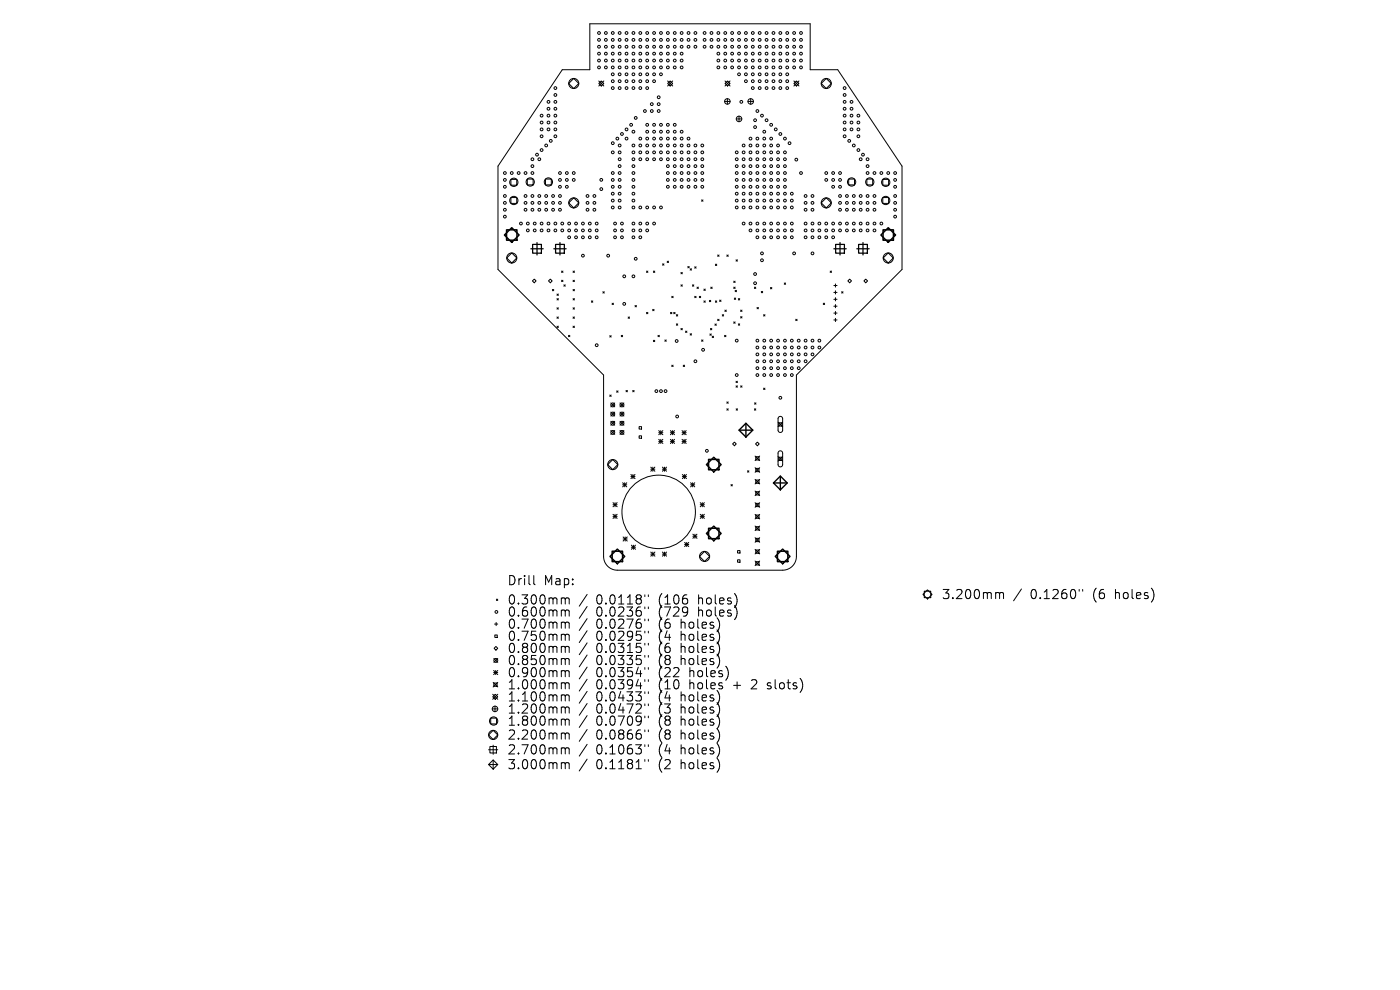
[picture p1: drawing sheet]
<svg xmlns="http://www.w3.org/2000/svg" width="297mm" height="210mm" viewBox="0 0 297 210" stroke-linecap="round" stroke-linejoin="round" font-family="sans-serif">
<defs><g id="words">
<g font-size="2.7">
<text x="107.5" y="124.4">Drill</text>
<text x="115.3" y="124.4">Map:</text>
<text x="107.5" y="128.5">0.300mm</text>
<text x="107.5" y="131.1">0.600mm</text>
<text x="126.5" y="128.5">0.0118&quot;</text>
<text x="126.5" y="131.1">0.0236&quot;</text>
<text x="139.9" y="128.5">(106</text>
<text x="139.9" y="131.1">(729</text>
<text x="148.4" y="128.5">holes)</text>
<text x="148.4" y="131.1">holes)</text>
<text x="199.7" y="127.4">3.200mm</text>
<text x="218.6" y="127.4">0.1260&quot;</text>
<text x="232" y="127.4">(6</text>
<text x="236.8" y="127.4">holes)</text>
<text x="107.5" y="133.6">0.700mm</text>
<text x="107.5" y="136.2">0.750mm</text>
<text x="126.5" y="133.6">0.0276&quot;</text>
<text x="126.5" y="136.2">0.0295&quot;</text>
<text x="139.9" y="133.6">(6</text>
<text x="139.9" y="136.2">(4</text>
<text x="144.7" y="133.6">holes)</text>
<text x="144.7" y="136.2">holes)</text>
<text x="107.5" y="138.8">0.800mm</text>
<text x="107.5" y="141.4">0.850mm</text>
<text x="107.5" y="143.9">0.900mm</text>
<text x="126.5" y="138.8">0.0315&quot;</text>
<text x="126.5" y="141.4">0.0335&quot;</text>
<text x="126.5" y="143.9">0.0354&quot;</text>
<text x="139.9" y="138.8">(6</text>
<text x="139.9" y="141.4">(8</text>
<text x="139.9" y="143.9">(22</text>
<text x="144.7" y="138.8">holes)</text>
<text x="144.7" y="141.4">holes)</text>
<text x="146.5" y="143.9">holes)</text>
<text x="107.5" y="146.5">1.000mm</text>
<text x="107.5" y="149.1">1.100mm</text>
<text x="126.5" y="146.5">0.0394&quot;</text>
<text x="126.5" y="149.1">0.0433&quot;</text>
<text x="139.9" y="146.5">(10</text>
<text x="139.9" y="149.1">(4</text>
<text x="144.7" y="149.1">holes)</text>
<text x="146.5" y="146.5">holes</text>
<text x="156" y="146.5">+</text>
<text x="160.1" y="146.5">2</text>
<text x="163.6" y="146.5">slots)</text>
<text x="107.5" y="151.6">1.200mm</text>
<text x="107.5" y="154.2">1.800mm</text>
<text x="126.5" y="151.6">0.0472&quot;</text>
<text x="126.5" y="154.2">0.0709&quot;</text>
<text x="139.9" y="151.6">(3</text>
<text x="139.9" y="154.2">(8</text>
<text x="144.7" y="151.6">holes)</text>
<text x="144.7" y="154.2">holes)</text>
<text x="107.5" y="157.2">2.200mm</text>
<text x="107.5" y="160.3">2.700mm</text>
<text x="126.5" y="157.2">0.0866&quot;</text>
<text x="126.5" y="160.3">0.1063&quot;</text>
<text x="139.9" y="157.2">(8</text>
<text x="139.9" y="160.3">(4</text>
<text x="144.7" y="157.2">holes)</text>
<text x="144.7" y="160.3">holes)</text>
<text x="107.5" y="163.5">3.000mm</text>
<text x="126.5" y="163.5">0.1181&quot;</text>
<text x="139.9" y="163.5">(2</text>
<text x="144.7" y="163.5">holes)</text>
</g>
</g></defs>
<g fill="none" stroke="#000" stroke-width=".21">
<path d="M121.7 16.6l1.1 1.1-1.1 1.1-1.1-1.1zM125.1 5h46.8v9.8h5.8l13.7 20.4v22l-22.4 22.4v38.4a2.92 2.92 0 0 1-3 3h-35a2.92 2.92 0 0 1-3-3v-38.4l-22.4-22.4v-22l13.7-20.4h5.8zM127 17.2l1.1 1M127.6 17.2l.5 .5-.5 .5-.6-.5zM128.1 17.2l-1.1 1M141.6 17.2l1.1 1M142.2 17.2l.5 .5-.5 .5-.6-.5zM142.7 17.2l-1.1 1M153.8 17.2l1.1 1M154.3 17.2l.6 .5-.6 .5-.5-.5zM154.9 17.2l-1.1 1M168.4 17.2l1.1 1"/>
<path d="M169 17.2l.5 .5-.5 .5-.6-.5zM169.5 17.2l-1.1 1M174.2 17.7l1.1-1.1 1.1 1.1-1.1 1.1zM108.4 38.1h1.2v1.2h-1.2zM111.9 38h1.2v1.2h-1.2zM115.7 38h1.3v1.2h-1.3zM153.7 21.5h1.2M154.3 20.9v1.2M156.2 25.2h1.2M156.8 24.6v1.2M158.7 21.5h1.1M159.3 20.9v1.2"/>
<path d="M180 38h1.3v1.2h-1.3zM183.9 38h1.2v1.2h-1.2zM187.3 38.1h1.2v1.2h-1.2zM107.5 54.7l1.1-1 1 1-1 1.1zM108.4 41.9h1.2v1.2h-1.2zM113 59.6l.3-.4 .4 .4-.4 .4zM116.4 59.6l.4-.4 .3 .4-.3 .4zM119.1 57.5l.3 .3M119.1 59.4l.3 .3M119.4 59.4l-.3 .3M119.4 57.5l-.3 .3M120.6 43l1.1-1 1.1 1-1.1 1.1z"/>
<path d="M121.6 57.5l.3 .3M121.6 59.4l.3 .3M121.9 57.5l-.3 .3M121.9 59.4l-.3 .3M137.2 57.5l.2 .3M137.4 57.5l-.2 .3M138.6 57.5l.3 .3M138.9 57.5l-.3 .3M140.6 56l.3 .3M140.9 56l-.3 .3M141.5 55.4l.3 .3M141.8 55.4l-.3 .3"/>
<path d="M144.5 57.8l.3 .3M144.8 57.8l-.3 .3M145.9 56.5l.3 .3M146.2 56.5l-.3 .3M146.4 57l.3 .3M146.7 57l-.3 .3M147.4 56.6l.3 .3M147.7 56.6l-.3 .3M148.8 42.4l.3 .3M149.1 42.4l-.3 .3M151.8 56l.3 .3M152.1 56l-.3 .3"/>
<path d="M152.3 54.1l.2 .3M152.5 54.1l-.2 .3M154.2 54.1l.3 .3M154.5 54.1l-.3 .3M155.7 59.6l.3 .3M156 59.6l-.3 .3M156.1 55.1l.3 .3M156.4 55.1l-.3 .3M174.2 43l1.1-1 1.1 1-1.1 1.1zM176.1 57.5l.3 .3M176.4 57.5l-.3 .3M179.9 59.6l.4-.4 .3 .4-.3 .4z"/>
<path d="M183.3 59.6l.4-.4 .3 .4-.3 .4zM187.3 41.9h1.2v1.2h-1.2zM187.4 54.7l1-1 1.1 1-1.1 1.1zM117.2 61.4l.3 .3M117.5 61.4l-.3 .3M118.2 62.4l.3 .3M118.2 63.3l.3 .3M118.2 65.3l.3 .3M118.2 67.2l.3 .3M118.2 69.2l.3 .3M118.5 62.4l-.3 .3M118.5 63.3l-.3 .3"/>
<path d="M118.5 65.3l-.3 .3M118.5 67.2l-.3 .3M118.5 69.2l-.3 .3M119.6 60.4l.3 .3M119.9 60.4l-.3 .3M120.6 71.1l.3 .3M120.9 71.1l-.3 .3M121.6 61.4l.3 .3M121.6 63.3l.3 .3M121.6 65.3l.3 .3M121.6 67.2l.3 .3M121.6 69.2l.3 .3"/>
<path d="M121.9 61.4l-.3 .3M121.9 63.3l-.3 .3M121.9 65.3l-.3 .3M121.9 67.2l-.3 .3M121.9 69.2l-.3 .3M125.5 63.8l.3 .3M125.8 63.8l-.3 .3M127.9 61.9l.3 .3M128.2 61.9l-.3 .3M129.4 71.2l.3 .3M129.7 71.2l-.3 .3M129.8 64.3l.3 .3"/>
<path d="M130.1 64.3l-.3 .3M131.8 71.1l.3 .3M132.1 71.1l-.3 .3M133.3 67.2l.3 .3M133.6 67.2l-.3 .3M134.7 64.8l.3 .3M135 64.8l-.3 .3M137.2 66.3l.2 .3M137.4 66.3l-.2 .3M138.5 65.6l.3 .3M138.6 72.2l.3 .3M138.8 65.6l-.3 .3"/>
<path d="M138.9 72.2l-.3 .3M139.6 71.1l.3 .3M139.9 71.1l-.3 .3M141.1 72.1l.2 .3M141.3 72.1l-.2 .3M142.2 66.3l.3 .3M142.5 62.9l.3 .2M142.5 77.5l.3 .3M142.5 66.3l-.3 .3M142.8 62.9l-.3 .2M142.8 77.5l-.3 .3M142.9 66.3l.3 .3"/>
<path d="M143.2 66.3l-.3 .3M143.5 66.8l.3 .2M143.5 68.7l.3 .3M143.8 66.8l-.3 .2M143.8 68.7l-.3 .3M144.5 69.7l.3 .3M144.5 60.4l.3 .3M144.8 60.4l-.3 .3M144.8 69.7l-.3 .3M144.9 77.5l.3 .3M145.2 77.5l-.3 .3M145.4 70.2l.3 .3"/>
<path d="M145.7 70.2l-.3 .3M146.4 70.8l.3 .3M146.7 70.8l-.3 .3M146.9 60.4l.3 .3M147.2 60.4l-.3 .3M147.4 62.9l.3 .2M147.7 62.9l-.3 .2M147.9 60.9l.3 .3M148.2 60.9l-.3 .3M148.4 62.9l.2 .2M148.6 62.9l-.2 .2M148.8 72.1l.3 .3"/>
<path d="M149.1 72.1l-.3 .3M149.3 63.8l.3 .3M149.3 61.3l.3 .3M149.6 63.8l-.3 .3M149.6 61.3l-.3 .3M150.5 63.7l.3 .3M150.6 70.8l.3 .3M150.7 69.7l.3 .3M150.8 63.7l-.3 .3M150.8 60.9l.3 .3M150.9 70.8l-.3 .3M151 69.7l-.3 .3"/>
<path d="M151.1 60.9l-.3 .3M151.1 71.3l.3 .3M151.4 71.3l-.3 .3M151.7 68.7l.3 .3M151.8 63.8l.3 .3M152 68.7l-.3 .3M152.1 63.8l-.3 .3M152.3 67.7l.2 .3M152.5 67.7l-.2 .3M152.7 63.7l.3 .3M153 63.7l-.3 .3M153.2 66.8l.3 .2"/>
<path d="M153.5 66.8l-.3 .2M153.7 71.1l.3 .3M153.8 65.8l.3 .3M154 71.1l-.3 .3M154.1 65.8l-.3 .3M155.7 60.9l.3 .3M155.7 68.3l.3 .3M155.8 63.2l.3 .3M156 60.9l-.3 .3M156 68.3l-.3 .3M156 61.6l.2 .3M156.1 63.2l-.3 .3"/>
<path d="M156.2 61.6l-.2 .3M156.6 68.7l.3 .3M156.6 63.3l.3 .3M156.9 63.3l-.3 .3M156.9 68.7l-.3 .3M157.1 65.8l.3 .3M157.1 67.2l.3 .3M157.4 65.8l-.3 .3M157.4 67.2l-.3 .3M160 60.9l.3 .3M160.3 60.9l-.3 .3M160.6 65.2l.3 .3"/>
<path d="M160.9 65.2l-.3 .3M161.5 61.8l.3 .3M161.8 61.8l-.3 .3M162 66.8l.3 .2M162.3 66.8l-.3 .2M163.5 61l.2 .3M163.7 61l-.2 .3M166.4 60l.3 .3M166.7 60l-.3 .3M168.8 67.7l.3 .3M169.1 67.7l-.3 .3M174.7 64.3l.2 .3"/>
<path d="M174.9 64.3l-.2 .3M176.9 60.6h.7M176.9 62h.7M176.9 63.5h.7M176.9 65h.7M176.9 66.4h.7M176.9 67.9h.7M177.2 60.2v.7M177.2 61.7v.7M177.2 63.1v.7M177.2 64.6v.7M177.2 66.1v.7"/>
<path d="M177.2 67.5v.7M178.5 61.9l.3 .3M178.8 61.9l-.3 .3M128.9 98.6l1.1-1.1 1.1 1.1-1.1 1zM129.4 83.8l.3 .3M129.6 85.5l.8 .8M129.6 87.4l.8 .9M129.6 89.4l.8 .8M129.6 91.3l.8 .8M129.7 83.8l-.3 .3M130.4 91.3l-.8 .8M130.4 85.5l-.8 .8"/>
<path d="M130.4 87.4l-.8 .9M130.4 89.4l-.8 .8M130.8 82.9l.3 .3M131.1 82.9l-.3 .3M131.5 87.4l.9 .9M131.5 89.4l.9 .8M131.5 91.3l.9 .8M131.5 85.5l.9 .8M132.4 89.4l-.9 .8M132.4 85.5l-.9 .8M132.4 87.4l-.9 .9M132.4 91.3l-.9 .8"/>
<path d="M132.8 82.8l.3 .3M133.1 82.8l-.3 .3M134.2 82.8l.3 .3M134.5 82.8l-.3 .3M135.6 90.5h.5v.5h-.5zM135.6 92.5h.5v.5h-.5zM138.1 99.1l.8 .9M138.1 99.5h.8M138.5 99.1v.9M138.9 99.1l-.8 .9M139.7 91.3l.9 .9M139.7 91.8h.9"/>
<path d="M139.7 93.2l.9 .9M139.7 93.6h.9M140.2 91.3v.9M140.2 93.2v.9M140.5 99.5h.9M140.5 99.1l.9 .9M140.6 91.3l-.9 .9M140.6 93.2l-.9 .9M141 99.1v.9M141.4 99.1l-.9 .9M142.2 93.2l.9 .9M142.2 91.8h.9"/>
<path d="M142.2 93.6h.9M142.2 91.3l.9 .9M142.7 91.3v.9M142.7 93.2v.9M143.1 91.3l-.9 .9M143.1 93.2l-.9 .9M144.7 91.8h.9M144.7 93.6h.9M144.7 91.3l.9 .9M144.7 93.2l.9 .9M145.1 91.3v.9M145.1 93.2v.9"/>
<path d="M145.6 91.3l-.9 .9M145.6 93.2l-.9 .9M154.2 85.3l.3 .3M154.2 86.7l.3 .3M154.5 85.3l-.3 .3M154.5 86.7l-.3 .3M155.4 94.2l.4-.4 .4 .4-.4 .4zM156.1 80.9l.3 .3M156.1 81.8l.3 .3M156.2 86.7l.3 .3M156.4 80.9l-.3 .3M156.4 81.8l-.3 .3"/>
<path d="M156.5 86.7l-.3 .3M157.1 81.8l.3 .3M157.4 81.8l-.3 .3M158.6 99.9l.3 .3M158.9 99.9l-.3 .3M160 86.7l.3 .3M160.1 85.5l.3 .2M160.2 96.7l1 1M160.2 99.2l1 1M160.3 96.9h.7v.7h-.7zM160.3 99.4h.7v.6h-.7zM160.3 86.7l-.3 .3"/>
<path d="M160.4 85.5l-.3 .2M160.7 93.8l.4 .4-.4 .4-.4-.4zM161.2 96.7l-1 1M161.2 99.2l-1 1M162 82.3l.3 .3M162.3 82.3l-.3 .3M165.1 89.5l.9 1M165.1 96.8l.9 1M165.2 89.7h.7v.7h-.7zM165.2 88.5l.5-.1 .3 .4v2.5l-.4 .4-.4-.1-.1-.3v-2.5zM165.2 97h.7v.7h-.7zM165.2 95.8l.5-.1 .3 .4v2.5l-.4 .4-.4-.1-.1-.3v-2.5z"/>
<path d="M166 96.8l-.9 1M166 89.5l-.9 1M130 106.6l.9 .9M130 107.1h.9M130 109.1l.9 .9M130 109.5h.9M130.5 106.6v.9M130.5 109.1v.9M130.9 106.6l-.9 .9M130.9 109.1l-.9 .9M132.1 102.4l.9 .9M132.1 102.8h.9"/>
<path d="M132.2 113.9l.9 .9M132.2 114.3h.9M132.5 102.4v.9M132.6 113.9v.9M133 102.4l-.9 .9M133.1 113.9l-.9 .9M133.8 100.7l.9 .8M133.8 101.1h.9M133.9 115.6l.9 .9M133.9 116.1h.9M134.3 100.7v.8M134.4 115.6v.9"/>
<path d="M134.7 100.7l-.9 .8M134.8 115.6l-.9 .9M138.1 117.1l.8 .9M138.1 117.5h.8M138.5 117.1v.9M138.9 117.1l-.8 .9M140.5 117.5h.9M140.5 117.1l.9 .9M141 117.1v.9M141.4 117.1l-.9 .9M144.8 101.1h.8M144.8 100.7l.8 .8"/>
<path d="M145.2 100.7v.8M145.2 115.1l.9 .8M145.2 115.5h.9M145.6 100.7l-.8 .8M145.7 115.1v.8M146.1 115.1l-.9 .8M146.5 102.8h.9M146.5 102.4l.9 .9M146.9 102.4v.9M147 113.3l.9 .9M147 113.8h.9M147.4 102.4l-.9 .9"/>
<path d="M147.4 113.3v.9M147.9 113.3l-.9 .9M148.4 118l1.1-1 1 1-1 1.1zM148.5 107.1h.9M148.5 109.5h.9M148.5 106.6l.9 .9M148.5 109.1l.9 .9M149 106.6v.9M149 109.1v.9M149.4 106.6l-.9 .9M149.4 109.1l-.9 .9M155.1 102.8l.3 .3"/>
<path d="M155.4 102.8l-.3 .3M156.5 116.8h.5v.5h-.5zM156.5 118.7h.5v.6h-.5zM160.2 111.6l1 1M160.2 114.1l1 .9M160.2 101.7l1 1M160.2 104.2l1 .9M160.2 106.6l1 1M160.2 109.1l1 1M160.2 116.5l1 1M160.2 119l1 1M160.3 101.8h.7v.7h-.7z"/>
<path d="M160.3 104.3h.7v.7h-.7zM160.3 106.8h.7v.7h-.7zM160.3 109.3h.7v.6h-.7zM160.3 111.7h.7v.7h-.7zM160.3 114.2h.7v.7h-.7zM160.3 116.7h.7v.7h-.7zM160.3 119.2h.7v.6h-.7zM161.2 101.7l-1 1M161.2 104.2l-1 .9M161.2 106.6l-1 1M161.2 109.1l-1 1M161.2 111.6l-1 1"/>
<path d="M161.2 114.1l-1 .9M161.2 116.5l-1 1M161.2 119l-1 1M104.8 139.7l.8 .8M104.9 132.4h.7M105 134.7h.5v.5h-.5zM105.2 137.1l.4 .4-.4 .4-.4-.4zM105.3 132v.7M105.3 127.1l.3 .3M105.6 127.1l-.3 .3M105.6 139.7l-.8 .8M113.2 122.1v1.7l.3 .2"/>
<path d="M119.4 126.8l.4 .1 .1 .2M119.4 129.4l.4 .1 .1 .2M119.4 132l.4 .1 .1 .2M119.4 134.5l.4 .1 .1 .2M119.4 137.1l.4 .1 .1 .2M119.4 139.7l.4 .1 .1 .2M119.9 127.1l.3-.3 .5 .1 .1 1.2M119.9 127.1v1M119.9 129.7v1M119.9 132.3v1M119.9 134.8v1M119.9 137.4v1"/>
<path d="M119.9 140v1M119.9 129.7l.3-.3 .5 .1 .1 1.2M119.9 132.3l.3-.3 .5 .1 .1 1.2M119.9 134.8l.3-.3 .5 .1 .1 1.2M119.9 137.4l.3-.3 .5 .1 .1 1.2M119.9 140l.3-.3 .5 .1 .1 1.2M124.6 126.1l-1.7 2.5M124.6 128.7l-1.7 2.5M124.6 131.2l-1.7 2.5M124.6 133.8l-1.7 2.5M124.6 136.4l-1.7 2.5M124.6 138.9l-1.7 2.5"/>
<path d="M136.8 126.2v.4M136.8 128.8v.3M136.8 131.3v.4M136.8 133.9v.4M136.8 136.5v.3M136.8 139v.4M137.5 126.2v.4M137.5 128.8v.3M137.5 131.3v.4M137.5 133.9v.4M137.5 136.5v.3M137.5 139v.4"/>
<path d="M196.1 125.4h1.4v1.4h-1.4zM196.8 125.1l.9 1-.9 1-1-1zM211.5 125.7h.3l.3 .3M212.1 126l.2-.3 .5 .1 .1 1.2M212.1 126v1M216.7 124.9l-1.7 2.6M228.9 125v.4M229.7 125v.4M103.6 155.9l1-1 1 1-1 1zM103.6 159h2M103.9 158.4h1.4v1.3h-1.4zM104.1 152.3h1.2v1.3h-1.2z"/>
<path d="M104.4 150.4h1.2M104.5 147.8l.6-.5 .5 .5-.5 .5zM104.5 147.3l1.1 1M104.6 144.8l1 .9M104.6 158.1v1.9M104.7 142.2l.9 .9M104.7 142.7h.9M104.8 144.9h.7v.7h-.7zM105 149.8v1.2M105.2 142.2v.9M105.6 142.2l-.9 .9M105.6 144.8l-1 .9"/>
<path d="M105.6 147.3l-1.1 1M119.4 142.3h.2l.3 .2M119.4 144.8l.4 .1 .1 .2M119.4 147.4h.2l.3 .3M119.4 150l.4 .1 .1 .2M119.4 152.5l.4 .1 .1 .2M119.4 155.5l.4 .1 .1 .2M119.4 158.6l.4 .1 .1 .2M119.9 142.5v1.1M119.9 145.1v1M119.9 147.7v1M119.9 150.3v1"/>
<path d="M119.9 152.8v1M119.9 155.8v1M119.9 158.9v1M119.9 142.5l.3-.2 .5 .1 .1 1.2M119.9 145.1l.3-.3 .5 .1 .1 1.2M119.9 147.7l.3-.3 .5 .1 .1 1.2M119.9 150.3l.3-.3 .5 .1 .1 1.2M119.9 152.8l.3-.3 .5 .1 .1 1.2M119.9 155.8l.3-.3 .5 .1 .1 1.2M119.9 158.9l.3-.3 .5 .1 .1 1.2M124.6 141.5l-1.7 2.5M124.6 144.1l-1.7 2.5"/>
<path d="M124.6 146.7l-1.7 2.5M124.6 149.2l-1.7 2.5M124.6 151.8l-1.7 2.5M124.6 154.8l-1.7 2.5M124.6 157.9l-1.7 2.5M136.8 141.6v.4M136.8 144.2v.4M136.8 146.8v.3M136.8 149.3v.4M136.8 151.9v.4M136.8 154.8v.4M136.8 158v.4"/>
<path d="M137.5 141.6v.4M137.5 144.2v.4M137.5 146.8v.3M137.5 149.3v.4M137.5 151.9v.4M137.5 154.8v.4M137.5 158v.4M162.8 146l.2 .1M162.9 144.9v.5M103.6 162.2l1-1 1 1-1 1zM103.6 162.2h2M104.6 161.2v2"/>
<path d="M119.4 161.8h.2l.3 .3M119.9 162.1v1M119.9 162.1l.3-.3 .5 .1 .1 1.2M124.6 161l-1.7 2.5M136.8 161.1v.4M137.5 161.1v.4"/>
<circle cx="117.8" cy="18.7" r=".29"/>
<circle cx="121.7" cy="17.7" r="1.07"/>
<circle cx="127.1" cy="11.4" r=".29"/>
<circle cx="127.1" cy="12.8" r=".29"/>
<circle cx="127.1" cy="8.5" r=".29"/>
<circle cx="127.1" cy="9.9" r=".29"/>
<circle cx="127.1" cy="14.3" r=".29"/>
<circle cx="127.1" cy="7" r=".29"/>
<circle cx="128.5" cy="11.4" r=".29"/>
<circle cx="128.5" cy="8.5" r=".29"/>
<circle cx="128.5" cy="12.8" r=".29"/>
<circle cx="128.5" cy="7" r=".29"/>
<circle cx="128.5" cy="14.3" r=".29"/>
<circle cx="128.5" cy="9.9" r=".29"/>
<circle cx="130" cy="18.7" r=".29"/>
<circle cx="130" cy="11.4" r=".29"/>
<circle cx="130" cy="8.5" r=".29"/>
<circle cx="130" cy="12.8" r=".29"/>
<circle cx="130" cy="7" r=".29"/>
<circle cx="130" cy="9.9" r=".29"/>
<circle cx="130" cy="14.3" r=".29"/>
<circle cx="130" cy="15.8" r=".29"/>
<circle cx="130" cy="17.2" r=".29"/>
<circle cx="131.5" cy="11.4" r=".29"/>
<circle cx="131.5" cy="18.7" r=".29"/>
<circle cx="131.5" cy="7" r=".29"/>
<circle cx="131.5" cy="8.5" r=".29"/>
<circle cx="131.5" cy="12.8" r=".29"/>
<circle cx="131.5" cy="15.8" r=".29"/>
<circle cx="131.5" cy="9.9" r=".29"/>
<circle cx="131.5" cy="14.3" r=".29"/>
<circle cx="131.5" cy="17.2" r=".29"/>
<circle cx="132.9" cy="11.4" r=".29"/>
<circle cx="132.9" cy="18.7" r=".29"/>
<circle cx="132.9" cy="8.5" r=".29"/>
<circle cx="132.9" cy="14.3" r=".29"/>
<circle cx="132.9" cy="7" r=".29"/>
<circle cx="132.9" cy="12.8" r=".29"/>
<circle cx="132.9" cy="15.8" r=".29"/>
<circle cx="132.9" cy="17.2" r=".29"/>
<circle cx="132.9" cy="9.9" r=".29"/>
<circle cx="134.4" cy="11.4" r=".29"/>
<circle cx="134.4" cy="18.7" r=".29"/>
<circle cx="134.4" cy="7" r=".29"/>
<circle cx="134.4" cy="8.5" r=".29"/>
<circle cx="134.4" cy="14.3" r=".29"/>
<circle cx="134.4" cy="17.2" r=".29"/>
<circle cx="134.4" cy="12.8" r=".29"/>
<circle cx="134.4" cy="15.8" r=".29"/>
<circle cx="134.4" cy="9.9" r=".29"/>
<circle cx="135.8" cy="11.4" r=".29"/>
<circle cx="135.8" cy="18.7" r=".29"/>
<circle cx="135.8" cy="9.9" r=".29"/>
<circle cx="135.8" cy="8.5" r=".29"/>
<circle cx="135.8" cy="15.8" r=".29"/>
<circle cx="135.8" cy="7" r=".29"/>
<circle cx="135.8" cy="12.8" r=".29"/>
<circle cx="135.8" cy="17.2" r=".29"/>
<circle cx="135.8" cy="14.3" r=".29"/>
<circle cx="137.3" cy="18.7" r=".29"/>
<circle cx="137.3" cy="11.4" r=".29"/>
<circle cx="137.3" cy="7" r=".29"/>
<circle cx="137.3" cy="14.3" r=".29"/>
<circle cx="137.3" cy="8.5" r=".29"/>
<circle cx="137.3" cy="9.9" r=".29"/>
<circle cx="137.3" cy="12.8" r=".29"/>
<circle cx="137.3" cy="15.8" r=".29"/>
<circle cx="137.3" cy="17.2" r=".29"/>
<circle cx="138.8" cy="11.4" r=".29"/>
<circle cx="138.8" cy="7" r=".29"/>
<circle cx="138.8" cy="8.5" r=".29"/>
<circle cx="138.8" cy="12.8" r=".29"/>
<circle cx="138.8" cy="9.9" r=".29"/>
<circle cx="138.8" cy="17.2" r=".29"/>
<circle cx="138.8" cy="15.8" r=".29"/>
<circle cx="138.8" cy="14.3" r=".29"/>
<circle cx="140.2" cy="11.4" r=".29"/>
<circle cx="140.2" cy="8.5" r=".29"/>
<circle cx="140.2" cy="12.8" r=".29"/>
<circle cx="140.2" cy="7" r=".29"/>
<circle cx="140.2" cy="14.3" r=".29"/>
<circle cx="140.2" cy="15.8" r=".29"/>
<circle cx="140.2" cy="9.9" r=".29"/>
<circle cx="141.7" cy="11.4" r=".29"/>
<circle cx="141.7" cy="12.8" r=".29"/>
<circle cx="141.7" cy="8.5" r=".29"/>
<circle cx="141.7" cy="7" r=".29"/>
<circle cx="141.7" cy="9.9" r=".29"/>
<circle cx="141.7" cy="14.3" r=".29"/>
<circle cx="143.1" cy="11.4" r=".29"/>
<circle cx="143.1" cy="8.5" r=".29"/>
<circle cx="143.1" cy="12.8" r=".29"/>
<circle cx="143.1" cy="7" r=".29"/>
<circle cx="143.1" cy="14.3" r=".29"/>
<circle cx="143.1" cy="9.9" r=".29"/>
<circle cx="144.6" cy="11.4" r=".29"/>
<circle cx="144.6" cy="8.5" r=".29"/>
<circle cx="144.6" cy="7" r=".29"/>
<circle cx="144.6" cy="14.3" r=".29"/>
<circle cx="144.6" cy="9.9" r=".29"/>
<circle cx="144.6" cy="12.8" r=".29"/>
<circle cx="146.1" cy="8.5" r=".29"/>
<circle cx="146.1" cy="7" r=".29"/>
<circle cx="146.1" cy="9.9" r=".29"/>
<circle cx="147.5" cy="8.5" r=".29"/>
<circle cx="147.5" cy="7" r=".29"/>
<circle cx="147.5" cy="9.9" r=".29"/>
<circle cx="149.5" cy="8.5" r=".29"/>
<circle cx="149.5" cy="9.9" r=".29"/>
<circle cx="149.5" cy="7" r=".29"/>
<circle cx="150.9" cy="7" r=".29"/>
<circle cx="150.9" cy="9.9" r=".29"/>
<circle cx="150.9" cy="8.5" r=".29"/>
<circle cx="152.4" cy="11.4" r=".29"/>
<circle cx="152.4" cy="8.5" r=".29"/>
<circle cx="152.4" cy="7" r=".29"/>
<circle cx="152.4" cy="12.8" r=".29"/>
<circle cx="152.4" cy="9.9" r=".29"/>
<circle cx="152.4" cy="14.3" r=".29"/>
<circle cx="153.9" cy="11.4" r=".29"/>
<circle cx="153.9" cy="9.9" r=".29"/>
<circle cx="153.9" cy="12.8" r=".29"/>
<circle cx="153.9" cy="8.5" r=".29"/>
<circle cx="153.9" cy="7" r=".29"/>
<circle cx="153.9" cy="14.3" r=".29"/>
<circle cx="155.3" cy="11.4" r=".29"/>
<circle cx="155.3" cy="7" r=".29"/>
<circle cx="155.3" cy="8.5" r=".29"/>
<circle cx="155.3" cy="12.8" r=".29"/>
<circle cx="155.3" cy="9.9" r=".29"/>
<circle cx="155.3" cy="14.3" r=".29"/>
<circle cx="156.8" cy="11.4" r=".29"/>
<circle cx="156.8" cy="15.8" r=".29"/>
<circle cx="156.8" cy="8.5" r=".29"/>
<circle cx="156.8" cy="12.8" r=".29"/>
<circle cx="156.8" cy="7" r=".29"/>
<circle cx="156.8" cy="14.3" r=".29"/>
<circle cx="156.8" cy="9.9" r=".29"/>
<circle cx="158.2" cy="11.4" r=".29"/>
<circle cx="158.2" cy="8.5" r=".29"/>
<circle cx="158.2" cy="15.8" r=".29"/>
<circle cx="158.2" cy="12.8" r=".29"/>
<circle cx="158.2" cy="17.2" r=".29"/>
<circle cx="158.2" cy="14.3" r=".29"/>
<circle cx="158.2" cy="7" r=".29"/>
<circle cx="158.2" cy="9.9" r=".29"/>
<circle cx="159.7" cy="11.4" r=".29"/>
<circle cx="159.7" cy="18.7" r=".29"/>
<circle cx="159.7" cy="15.8" r=".29"/>
<circle cx="159.7" cy="8.5" r=".29"/>
<circle cx="159.7" cy="9.9" r=".29"/>
<circle cx="159.7" cy="7" r=".29"/>
<circle cx="159.7" cy="14.3" r=".29"/>
<circle cx="159.7" cy="12.8" r=".29"/>
<circle cx="159.7" cy="17.2" r=".29"/>
<circle cx="161.2" cy="11.4" r=".29"/>
<circle cx="161.2" cy="18.7" r=".29"/>
<circle cx="161.2" cy="15.8" r=".29"/>
<circle cx="161.2" cy="9.9" r=".29"/>
<circle cx="161.2" cy="17.2" r=".29"/>
<circle cx="161.2" cy="8.5" r=".29"/>
<circle cx="161.2" cy="12.8" r=".29"/>
<circle cx="161.2" cy="7" r=".29"/>
<circle cx="161.2" cy="14.3" r=".29"/>
<circle cx="162.6" cy="11.4" r=".29"/>
<circle cx="162.6" cy="18.7" r=".29"/>
<circle cx="162.6" cy="17.2" r=".29"/>
<circle cx="162.6" cy="12.8" r=".29"/>
<circle cx="162.6" cy="8.5" r=".29"/>
<circle cx="162.6" cy="9.9" r=".29"/>
<circle cx="162.6" cy="7" r=".29"/>
<circle cx="162.6" cy="14.3" r=".29"/>
<circle cx="162.6" cy="15.8" r=".29"/>
<circle cx="164.1" cy="18.7" r=".29"/>
<circle cx="164.1" cy="11.4" r=".29"/>
<circle cx="164.1" cy="8.5" r=".29"/>
<circle cx="164.1" cy="12.8" r=".29"/>
<circle cx="164.1" cy="7" r=".29"/>
<circle cx="164.1" cy="17.2" r=".29"/>
<circle cx="164.1" cy="14.3" r=".29"/>
<circle cx="164.1" cy="9.9" r=".29"/>
<circle cx="164.1" cy="15.8" r=".29"/>
<circle cx="165.5" cy="18.7" r=".29"/>
<circle cx="165.5" cy="11.4" r=".29"/>
<circle cx="165.5" cy="7" r=".29"/>
<circle cx="165.5" cy="8.5" r=".29"/>
<circle cx="165.5" cy="17.2" r=".29"/>
<circle cx="165.5" cy="12.8" r=".29"/>
<circle cx="165.5" cy="14.3" r=".29"/>
<circle cx="165.5" cy="15.8" r=".29"/>
<circle cx="165.5" cy="9.9" r=".29"/>
<circle cx="167" cy="11.4" r=".29"/>
<circle cx="167" cy="18.7" r=".29"/>
<circle cx="167" cy="8.5" r=".29"/>
<circle cx="167" cy="7" r=".29"/>
<circle cx="167" cy="14.3" r=".29"/>
<circle cx="167" cy="9.9" r=".29"/>
<circle cx="167" cy="12.8" r=".29"/>
<circle cx="167" cy="17.2" r=".29"/>
<circle cx="167" cy="15.8" r=".29"/>
<circle cx="168.5" cy="11.4" r=".29"/>
<circle cx="168.5" cy="9.9" r=".29"/>
<circle cx="168.5" cy="12.8" r=".29"/>
<circle cx="168.5" cy="7" r=".29"/>
<circle cx="168.5" cy="8.5" r=".29"/>
<circle cx="168.5" cy="14.3" r=".29"/>
<circle cx="169.9" cy="11.4" r=".29"/>
<circle cx="169.9" cy="9.9" r=".29"/>
<circle cx="169.9" cy="8.5" r=".29"/>
<circle cx="169.9" cy="7" r=".29"/>
<circle cx="169.9" cy="14.3" r=".29"/>
<circle cx="169.9" cy="12.8" r=".29"/>
<circle cx="175.3" cy="17.7" r="1.07"/>
<circle cx="179.2" cy="18.7" r=".29"/>
<circle cx="107.1" cy="39.6" r=".29"/>
<circle cx="107.1" cy="36.7" r=".29"/>
<circle cx="107.1" cy="38.2" r=".29"/>
<circle cx="108.6" cy="36.7" r=".29"/>
<circle cx="109" cy="38.7" r=".88"/>
<circle cx="110" cy="36.7" r=".29"/>
<circle cx="111.5" cy="36.7" r=".29"/>
<circle cx="112.5" cy="38.6" r=".88"/>
<circle cx="112.9" cy="33.8" r=".29"/>
<circle cx="112.9" cy="36.7" r=".29"/>
<circle cx="112.9" cy="35.2" r=".29"/>
<circle cx="113.9" cy="32.8" r=".29"/>
<circle cx="114.4" cy="33.8" r=".29"/>
<circle cx="114.9" cy="26" r=".29"/>
<circle cx="114.9" cy="31.8" r=".29"/>
<circle cx="114.9" cy="27.5" r=".29"/>
<circle cx="114.9" cy="24.5" r=".29"/>
<circle cx="114.9" cy="28.9" r=".29"/>
<circle cx="115.9" cy="30.9" r=".29"/>
<circle cx="116.3" cy="38.6" r=".88"/>
<circle cx="116.4" cy="26" r=".29"/>
<circle cx="116.4" cy="27.5" r=".29"/>
<circle cx="116.4" cy="24.5" r=".29"/>
<circle cx="116.4" cy="23.1" r=".29"/>
<circle cx="116.4" cy="21.6" r=".29"/>
<circle cx="116.8" cy="29.9" r=".29"/>
<circle cx="117.8" cy="26" r=".29"/>
<circle cx="117.8" cy="28.9" r=".29"/>
<circle cx="117.8" cy="24.5" r=".29"/>
<circle cx="117.8" cy="23.1" r=".29"/>
<circle cx="117.8" cy="27.5" r=".29"/>
<circle cx="117.8" cy="20.1" r=".29"/>
<circle cx="117.8" cy="21.6" r=".29"/>
<circle cx="118.8" cy="39.6" r=".29"/>
<circle cx="118.8" cy="36.7" r=".29"/>
<circle cx="118.8" cy="38.2" r=".29"/>
<circle cx="120.3" cy="39.6" r=".29"/>
<circle cx="120.3" cy="36.7" r=".29"/>
<circle cx="120.3" cy="38.2" r=".29"/>
<circle cx="121.7" cy="36.7" r=".29"/>
<circle cx="121.7" cy="38.2" r=".29"/>
<circle cx="127.6" cy="38.2" r=".29"/>
<circle cx="130" cy="32.3" r=".29"/>
<circle cx="130" cy="30.4" r=".29"/>
<circle cx="130" cy="39.6" r=".29"/>
<circle cx="130" cy="36.7" r=".29"/>
<circle cx="130" cy="38.2" r=".29"/>
<circle cx="131" cy="29.4" r=".29"/>
<circle cx="131.5" cy="32.3" r=".29"/>
<circle cx="131.5" cy="30.9" r=".29"/>
<circle cx="131.5" cy="33.8" r=".29"/>
<circle cx="131.5" cy="39.6" r=".29"/>
<circle cx="131.5" cy="35.2" r=".29"/>
<circle cx="131.5" cy="38.2" r=".29"/>
<circle cx="131.5" cy="36.7" r=".29"/>
<circle cx="131.9" cy="28.4" r=".29"/>
<circle cx="132.9" cy="27.5" r=".29"/>
<circle cx="132.9" cy="29.4" r=".29"/>
<circle cx="133.9" cy="26.5" r=".29"/>
<circle cx="134.4" cy="32.3" r=".29"/>
<circle cx="134.4" cy="30.9" r=".29"/>
<circle cx="134.4" cy="27.9" r=".29"/>
<circle cx="134.4" cy="33.8" r=".29"/>
<circle cx="134.4" cy="39.6" r=".29"/>
<circle cx="134.4" cy="38.2" r=".29"/>
<circle cx="134.4" cy="35.2" r=".29"/>
<circle cx="134.4" cy="36.7" r=".29"/>
<circle cx="134.9" cy="25" r=".29"/>
<circle cx="135.8" cy="32.3" r=".29"/>
<circle cx="135.8" cy="30.9" r=".29"/>
<circle cx="135.8" cy="29.4" r=".29"/>
<circle cx="135.8" cy="33.8" r=".29"/>
<circle cx="136.8" cy="23.6" r=".29"/>
<circle cx="137.3" cy="32.3" r=".29"/>
<circle cx="137.3" cy="26.5" r=".29"/>
<circle cx="137.3" cy="27.9" r=".29"/>
<circle cx="137.3" cy="30.9" r=".29"/>
<circle cx="137.3" cy="29.4" r=".29"/>
<circle cx="137.3" cy="33.8" r=".29"/>
<circle cx="138.3" cy="23.6" r=".29"/>
<circle cx="138.3" cy="22.1" r=".29"/>
<circle cx="138.8" cy="32.3" r=".29"/>
<circle cx="138.8" cy="29.4" r=".29"/>
<circle cx="138.8" cy="30.9" r=".29"/>
<circle cx="138.8" cy="26.5" r=".29"/>
<circle cx="138.8" cy="27.9" r=".29"/>
<circle cx="138.8" cy="33.8" r=".29"/>
<circle cx="139.7" cy="20.6" r=".29"/>
<circle cx="139.7" cy="23.6" r=".29"/>
<circle cx="139.7" cy="22.1" r=".29"/>
<circle cx="140.2" cy="32.3" r=".29"/>
<circle cx="140.2" cy="26.5" r=".29"/>
<circle cx="140.2" cy="29.4" r=".29"/>
<circle cx="140.2" cy="30.9" r=".29"/>
<circle cx="140.2" cy="27.9" r=".29"/>
<circle cx="140.2" cy="33.8" r=".29"/>
<circle cx="141.7" cy="32.3" r=".29"/>
<circle cx="141.7" cy="30.9" r=".29"/>
<circle cx="141.7" cy="29.4" r=".29"/>
<circle cx="141.7" cy="26.5" r=".29"/>
<circle cx="141.7" cy="27.9" r=".29"/>
<circle cx="141.7" cy="33.8" r=".29"/>
<circle cx="141.7" cy="39.6" r=".29"/>
<circle cx="141.7" cy="35.2" r=".29"/>
<circle cx="141.7" cy="38.2" r=".29"/>
<circle cx="141.7" cy="36.7" r=".29"/>
<circle cx="143.1" cy="32.3" r=".29"/>
<circle cx="143.1" cy="26.5" r=".29"/>
<circle cx="143.1" cy="33.8" r=".29"/>
<circle cx="143.1" cy="27.9" r=".29"/>
<circle cx="143.1" cy="29.4" r=".29"/>
<circle cx="143.1" cy="30.9" r=".29"/>
<circle cx="143.1" cy="39.6" r=".29"/>
<circle cx="143.1" cy="38.2" r=".29"/>
<circle cx="143.1" cy="35.2" r=".29"/>
<circle cx="143.1" cy="36.7" r=".29"/>
<circle cx="144.6" cy="32.3" r=".29"/>
<circle cx="144.6" cy="29.4" r=".29"/>
<circle cx="144.6" cy="30.9" r=".29"/>
<circle cx="144.6" cy="33.8" r=".29"/>
<circle cx="144.6" cy="27.9" r=".29"/>
<circle cx="144.6" cy="39.6" r=".29"/>
<circle cx="144.6" cy="38.2" r=".29"/>
<circle cx="144.6" cy="35.2" r=".29"/>
<circle cx="144.6" cy="36.7" r=".29"/>
<circle cx="146.1" cy="32.3" r=".29"/>
<circle cx="146.1" cy="30.9" r=".29"/>
<circle cx="146.1" cy="29.4" r=".29"/>
<circle cx="146.1" cy="33.8" r=".29"/>
<circle cx="146.1" cy="39.6" r=".29"/>
<circle cx="146.1" cy="35.2" r=".29"/>
<circle cx="146.1" cy="38.2" r=".29"/>
<circle cx="146.1" cy="36.7" r=".29"/>
<circle cx="147.5" cy="32.3" r=".29"/>
<circle cx="147.5" cy="30.9" r=".29"/>
<circle cx="147.5" cy="33.8" r=".29"/>
<circle cx="147.5" cy="39.6" r=".29"/>
<circle cx="147.5" cy="38.2" r=".29"/>
<circle cx="147.5" cy="36.7" r=".29"/>
<circle cx="147.5" cy="35.2" r=".29"/>
<circle cx="149" cy="32.3" r=".29"/>
<circle cx="149" cy="30.9" r=".29"/>
<circle cx="149" cy="33.8" r=".29"/>
<circle cx="149" cy="39.6" r=".29"/>
<circle cx="149" cy="35.2" r=".29"/>
<circle cx="149" cy="38.2" r=".29"/>
<circle cx="149" cy="36.7" r=".29"/>
<circle cx="154.3" cy="21.5" r=".58"/>
<circle cx="156.3" cy="32.3" r=".29"/>
<circle cx="156.3" cy="33.8" r=".29"/>
<circle cx="156.3" cy="39.6" r=".29"/>
<circle cx="156.3" cy="35.2" r=".29"/>
<circle cx="156.3" cy="36.7" r=".29"/>
<circle cx="156.3" cy="38.2" r=".29"/>
<circle cx="156.8" cy="25.2" r=".58"/>
<circle cx="157.3" cy="21.6" r=".29"/>
<circle cx="157.8" cy="32.3" r=".29"/>
<circle cx="157.8" cy="33.8" r=".29"/>
<circle cx="157.8" cy="30.9" r=".29"/>
<circle cx="157.8" cy="39.6" r=".29"/>
<circle cx="157.8" cy="36.7" r=".29"/>
<circle cx="157.8" cy="35.2" r=".29"/>
<circle cx="157.8" cy="38.2" r=".29"/>
<circle cx="159.2" cy="32.3" r=".29"/>
<circle cx="159.2" cy="30.9" r=".29"/>
<circle cx="159.2" cy="29.4" r=".29"/>
<circle cx="159.2" cy="33.8" r=".29"/>
<circle cx="159.2" cy="39.6" r=".29"/>
<circle cx="159.2" cy="38.2" r=".29"/>
<circle cx="159.2" cy="36.7" r=".29"/>
<circle cx="159.2" cy="35.2" r=".29"/>
<circle cx="159.3" cy="21.5" r=".58"/>
<circle cx="160.2" cy="25.5" r=".29"/>
<circle cx="160.2" cy="27" r=".29"/>
<circle cx="160.7" cy="32.3" r=".29"/>
<circle cx="160.7" cy="29.4" r=".29"/>
<circle cx="160.7" cy="30.9" r=".29"/>
<circle cx="160.7" cy="23.6" r=".29"/>
<circle cx="160.7" cy="33.8" r=".29"/>
<circle cx="160.7" cy="39.6" r=".29"/>
<circle cx="160.7" cy="35.2" r=".29"/>
<circle cx="160.7" cy="38.2" r=".29"/>
<circle cx="160.7" cy="36.7" r=".29"/>
<circle cx="161.7" cy="24.5" r=".29"/>
<circle cx="162.1" cy="32.3" r=".29"/>
<circle cx="162.1" cy="27.9" r=".29"/>
<circle cx="162.1" cy="33.8" r=".29"/>
<circle cx="162.1" cy="30.9" r=".29"/>
<circle cx="162.1" cy="29.4" r=".29"/>
<circle cx="162.1" cy="39.6" r=".29"/>
<circle cx="162.1" cy="38.2" r=".29"/>
<circle cx="162.1" cy="36.7" r=".29"/>
<circle cx="162.1" cy="35.2" r=".29"/>
<circle cx="162.6" cy="25.5" r=".29"/>
<circle cx="163.6" cy="32.3" r=".29"/>
<circle cx="163.6" cy="26.5" r=".29"/>
<circle cx="163.6" cy="29.4" r=".29"/>
<circle cx="163.6" cy="30.9" r=".29"/>
<circle cx="163.6" cy="33.8" r=".29"/>
<circle cx="163.6" cy="39.6" r=".29"/>
<circle cx="163.6" cy="35.2" r=".29"/>
<circle cx="163.6" cy="38.2" r=".29"/>
<circle cx="163.6" cy="36.7" r=".29"/>
<circle cx="164.6" cy="27.5" r=".29"/>
<circle cx="165.1" cy="32.3" r=".29"/>
<circle cx="165.1" cy="30.9" r=".29"/>
<circle cx="165.1" cy="33.8" r=".29"/>
<circle cx="165.1" cy="39.6" r=".29"/>
<circle cx="165.1" cy="38.2" r=".29"/>
<circle cx="165.1" cy="36.7" r=".29"/>
<circle cx="165.1" cy="35.2" r=".29"/>
<circle cx="165.5" cy="28.4" r=".29"/>
<circle cx="166.5" cy="32.3" r=".29"/>
<circle cx="166.5" cy="33.8" r=".29"/>
<circle cx="166.5" cy="29.4" r=".29"/>
<circle cx="166.5" cy="39.6" r=".29"/>
<circle cx="166.5" cy="38.2" r=".29"/>
<circle cx="166.5" cy="35.2" r=".29"/>
<circle cx="166.5" cy="36.7" r=".29"/>
<circle cx="167.5" cy="30.4" r=".29"/>
<circle cx="168.9" cy="33.9" r=".29"/>
<circle cx="169.9" cy="36.7" r=".29"/>
<circle cx="175.3" cy="38.2" r=".29"/>
<circle cx="175.3" cy="36.7" r=".29"/>
<circle cx="176.7" cy="39.6" r=".29"/>
<circle cx="176.7" cy="38.2" r=".29"/>
<circle cx="176.7" cy="36.7" r=".29"/>
<circle cx="178.2" cy="39.6" r=".29"/>
<circle cx="178.2" cy="38.2" r=".29"/>
<circle cx="178.2" cy="36.7" r=".29"/>
<circle cx="179.2" cy="26" r=".29"/>
<circle cx="179.2" cy="27.5" r=".29"/>
<circle cx="179.2" cy="28.9" r=".29"/>
<circle cx="179.2" cy="24.5" r=".29"/>
<circle cx="179.2" cy="23.1" r=".29"/>
<circle cx="179.2" cy="20.1" r=".29"/>
<circle cx="179.2" cy="21.6" r=".29"/>
<circle cx="180.2" cy="29.9" r=".29"/>
<circle cx="180.6" cy="26" r=".29"/>
<circle cx="180.6" cy="24.5" r=".29"/>
<circle cx="180.6" cy="23.1" r=".29"/>
<circle cx="180.6" cy="27.5" r=".29"/>
<circle cx="180.6" cy="21.6" r=".29"/>
<circle cx="180.7" cy="38.6" r=".88"/>
<circle cx="181.1" cy="30.9" r=".29"/>
<circle cx="182.1" cy="26" r=".29"/>
<circle cx="182.1" cy="24.5" r=".29"/>
<circle cx="182.1" cy="31.8" r=".29"/>
<circle cx="182.1" cy="28.9" r=".29"/>
<circle cx="182.1" cy="27.5" r=".29"/>
<circle cx="182.6" cy="33.8" r=".29"/>
<circle cx="183.1" cy="32.8" r=".29"/>
<circle cx="184.1" cy="33.8" r=".29"/>
<circle cx="184.1" cy="35.2" r=".29"/>
<circle cx="184.1" cy="36.7" r=".29"/>
<circle cx="184.5" cy="38.6" r=".88"/>
<circle cx="185.5" cy="36.7" r=".29"/>
<circle cx="187" cy="36.7" r=".29"/>
<circle cx="187.9" cy="38.7" r=".88"/>
<circle cx="188.4" cy="36.7" r=".29"/>
<circle cx="189.9" cy="39.6" r=".29"/>
<circle cx="189.9" cy="36.7" r=".29"/>
<circle cx="189.9" cy="38.2" r=".29"/>
<circle cx="107.1" cy="41.6" r=".29"/>
<circle cx="107.1" cy="44.5" r=".29"/>
<circle cx="107.1" cy="46" r=".29"/>
<circle cx="107.1" cy="43" r=".29"/>
<circle cx="108.6" cy="54.7" r="1.07"/>
<circle cx="109" cy="42.5" r=".88"/>
<circle cx="110.5" cy="47.4" r=".29"/>
<circle cx="111.5" cy="41.6" r=".29"/>
<circle cx="111.5" cy="44.5" r=".29"/>
<circle cx="111.5" cy="43" r=".29"/>
<circle cx="112" cy="47.4" r=".29"/>
<circle cx="112" cy="48.9" r=".29"/>
<circle cx="112.9" cy="41.6" r=".29"/>
<circle cx="112.9" cy="44.5" r=".29"/>
<circle cx="112.9" cy="43" r=".29"/>
<circle cx="113.4" cy="48.9" r=".29"/>
<circle cx="113.4" cy="47.4" r=".29"/>
<circle cx="114.4" cy="41.6" r=".29"/>
<circle cx="114.4" cy="44.5" r=".29"/>
<circle cx="114.4" cy="43" r=".29"/>
<circle cx="114.9" cy="47.4" r=".29"/>
<circle cx="114.9" cy="48.9" r=".29"/>
<circle cx="115.9" cy="41.6" r=".29"/>
<circle cx="115.9" cy="44.5" r=".29"/>
<circle cx="115.9" cy="43" r=".29"/>
<circle cx="116.4" cy="47.4" r=".29"/>
<circle cx="116.4" cy="48.9" r=".29"/>
<circle cx="117.3" cy="41.6" r=".29"/>
<circle cx="117.3" cy="44.5" r=".29"/>
<circle cx="117.3" cy="43" r=".29"/>
<circle cx="117.8" cy="47.4" r=".29"/>
<circle cx="117.8" cy="48.9" r=".29"/>
<circle cx="118.8" cy="41.6" r=".29"/>
<circle cx="118.8" cy="44.5" r=".29"/>
<circle cx="118.8" cy="43" r=".29"/>
<circle cx="119.3" cy="47.4" r=".29"/>
<circle cx="119.3" cy="48.9" r=".29"/>
<circle cx="120.7" cy="47.4" r=".29"/>
<circle cx="120.7" cy="48.9" r=".29"/>
<circle cx="120.7" cy="50.3" r=".29"/>
<circle cx="121.7" cy="43" r="1.07"/>
<circle cx="122.2" cy="48.9" r=".29"/>
<circle cx="122.2" cy="50.3" r=".29"/>
<circle cx="122.2" cy="47.4" r=".29"/>
<circle cx="123.7" cy="54.2" r=".29"/>
<circle cx="123.7" cy="47.4" r=".29"/>
<circle cx="123.7" cy="48.9" r=".29"/>
<circle cx="123.7" cy="50.3" r=".29"/>
<circle cx="124.6" cy="41.6" r=".29"/>
<circle cx="124.6" cy="44.5" r=".29"/>
<circle cx="124.6" cy="43" r=".29"/>
<circle cx="125.1" cy="47.4" r=".29"/>
<circle cx="125.1" cy="48.9" r=".29"/>
<circle cx="125.1" cy="50.3" r=".29"/>
<circle cx="126.1" cy="41.6" r=".29"/>
<circle cx="126.1" cy="44.5" r=".29"/>
<circle cx="126.1" cy="43" r=".29"/>
<circle cx="126.6" cy="47.4" r=".29"/>
<circle cx="126.6" cy="50.3" r=".29"/>
<circle cx="126.6" cy="48.9" r=".29"/>
<circle cx="127.6" cy="40.1" r=".29"/>
<circle cx="129" cy="54.2" r=".29"/>
<circle cx="130" cy="44" r=".29"/>
<circle cx="130" cy="42.5" r=".29"/>
<circle cx="130" cy="41.1" r=".29"/>
<circle cx="130.5" cy="50.3" r=".29"/>
<circle cx="130.5" cy="48.9" r=".29"/>
<circle cx="130.5" cy="47.4" r=".29"/>
<circle cx="131.5" cy="44" r=".29"/>
<circle cx="131.5" cy="42.5" r=".29"/>
<circle cx="131.5" cy="41.1" r=".29"/>
<circle cx="131.9" cy="48.9" r=".29"/>
<circle cx="131.9" cy="50.3" r=".29"/>
<circle cx="131.9" cy="47.4" r=".29"/>
<circle cx="132.4" cy="58.6" r=".29"/>
<circle cx="134.4" cy="58.6" r=".29"/>
<circle cx="134.4" cy="44" r=".29"/>
<circle cx="134.4" cy="41.1" r=".29"/>
<circle cx="134.4" cy="50.3" r=".29"/>
<circle cx="134.4" cy="42.5" r=".29"/>
<circle cx="134.4" cy="48.9" r=".29"/>
<circle cx="134.4" cy="47.4" r=".29"/>
<circle cx="134.9" cy="54.9" r=".29"/>
<circle cx="135.8" cy="44" r=".29"/>
<circle cx="135.8" cy="48.9" r=".29"/>
<circle cx="135.8" cy="50.3" r=".29"/>
<circle cx="135.8" cy="47.4" r=".29"/>
<circle cx="137.3" cy="44" r=".29"/>
<circle cx="137.3" cy="48.9" r=".29"/>
<circle cx="137.3" cy="47.4" r=".29"/>
<circle cx="138.8" cy="44" r=".29"/>
<circle cx="138.8" cy="47.4" r=".29"/>
<circle cx="140.2" cy="44" r=".29"/>
<circle cx="156.3" cy="44" r=".29"/>
<circle cx="156.3" cy="41.1" r=".29"/>
<circle cx="156.3" cy="42.5" r=".29"/>
<circle cx="157.8" cy="44" r=".29"/>
<circle cx="157.8" cy="41.1" r=".29"/>
<circle cx="157.8" cy="42.5" r=".29"/>
<circle cx="157.8" cy="47.4" r=".29"/>
<circle cx="159.2" cy="44" r=".29"/>
<circle cx="159.2" cy="48.9" r=".29"/>
<circle cx="159.2" cy="42.5" r=".29"/>
<circle cx="159.2" cy="47.4" r=".29"/>
<circle cx="159.2" cy="41.1" r=".29"/>
<circle cx="160.2" cy="58.1" r=".29"/>
<circle cx="160.7" cy="44" r=".29"/>
<circle cx="160.7" cy="48.9" r=".29"/>
<circle cx="160.7" cy="50.3" r=".29"/>
<circle cx="160.7" cy="42.5" r=".29"/>
<circle cx="160.7" cy="47.4" r=".29"/>
<circle cx="160.7" cy="41.1" r=".29"/>
<circle cx="161.7" cy="55.2" r=".29"/>
<circle cx="161.7" cy="53.7" r=".29"/>
<circle cx="162.1" cy="44" r=".29"/>
<circle cx="162.1" cy="42.5" r=".29"/>
<circle cx="162.1" cy="47.4" r=".29"/>
<circle cx="162.1" cy="50.3" r=".29"/>
<circle cx="162.1" cy="41.1" r=".29"/>
<circle cx="162.1" cy="48.9" r=".29"/>
<circle cx="163.6" cy="44" r=".29"/>
<circle cx="163.6" cy="41.1" r=".29"/>
<circle cx="163.6" cy="42.5" r=".29"/>
<circle cx="163.6" cy="47.4" r=".29"/>
<circle cx="163.6" cy="50.3" r=".29"/>
<circle cx="163.6" cy="48.9" r=".29"/>
<circle cx="165.1" cy="44" r=".29"/>
<circle cx="165.1" cy="50.3" r=".29"/>
<circle cx="165.1" cy="41.1" r=".29"/>
<circle cx="165.1" cy="48.9" r=".29"/>
<circle cx="165.1" cy="42.5" r=".29"/>
<circle cx="165.1" cy="47.4" r=".29"/>
<circle cx="166.5" cy="44" r=".29"/>
<circle cx="166.5" cy="50.3" r=".29"/>
<circle cx="166.5" cy="41.1" r=".29"/>
<circle cx="166.5" cy="48.9" r=".29"/>
<circle cx="166.5" cy="42.5" r=".29"/>
<circle cx="166.5" cy="47.4" r=".29"/>
<circle cx="168" cy="44" r=".29"/>
<circle cx="168" cy="48.9" r=".29"/>
<circle cx="168" cy="42.5" r=".29"/>
<circle cx="168" cy="50.3" r=".29"/>
<circle cx="168" cy="47.4" r=".29"/>
<circle cx="168" cy="41.1" r=".29"/>
<circle cx="168.5" cy="53.7" r=".29"/>
<circle cx="170.9" cy="41.6" r=".29"/>
<circle cx="170.9" cy="44.5" r=".29"/>
<circle cx="170.9" cy="50.3" r=".29"/>
<circle cx="170.9" cy="43" r=".29"/>
<circle cx="170.9" cy="48.9" r=".29"/>
<circle cx="170.9" cy="47.4" r=".29"/>
<circle cx="172.4" cy="53.7" r=".29"/>
<circle cx="172.4" cy="41.6" r=".29"/>
<circle cx="172.4" cy="44.5" r=".29"/>
<circle cx="172.4" cy="43" r=".29"/>
<circle cx="172.4" cy="48.9" r=".29"/>
<circle cx="172.4" cy="47.4" r=".29"/>
<circle cx="172.4" cy="50.3" r=".29"/>
<circle cx="173.8" cy="47.4" r=".29"/>
<circle cx="173.8" cy="48.9" r=".29"/>
<circle cx="173.8" cy="50.3" r=".29"/>
<circle cx="175.3" cy="43" r="1.07"/>
<circle cx="175.3" cy="47.4" r=".29"/>
<circle cx="175.3" cy="48.9" r=".29"/>
<circle cx="175.3" cy="50.3" r=".29"/>
<circle cx="176.7" cy="48.9" r=".29"/>
<circle cx="176.7" cy="47.4" r=".29"/>
<circle cx="176.7" cy="50.3" r=".29"/>
<circle cx="178.2" cy="41.6" r=".29"/>
<circle cx="178.2" cy="44.5" r=".29"/>
<circle cx="178.2" cy="47.4" r=".29"/>
<circle cx="178.2" cy="48.9" r=".29"/>
<circle cx="178.2" cy="43" r=".29"/>
<circle cx="179.7" cy="41.6" r=".29"/>
<circle cx="179.7" cy="44.5" r=".29"/>
<circle cx="179.7" cy="47.4" r=".29"/>
<circle cx="179.7" cy="48.9" r=".29"/>
<circle cx="179.7" cy="43" r=".29"/>
<circle cx="181.1" cy="41.6" r=".29"/>
<circle cx="181.1" cy="44.5" r=".29"/>
<circle cx="181.1" cy="48.9" r=".29"/>
<circle cx="181.1" cy="47.4" r=".29"/>
<circle cx="181.1" cy="43" r=".29"/>
<circle cx="182.6" cy="41.6" r=".29"/>
<circle cx="182.6" cy="44.5" r=".29"/>
<circle cx="182.6" cy="48.9" r=".29"/>
<circle cx="182.6" cy="43" r=".29"/>
<circle cx="182.6" cy="47.4" r=".29"/>
<circle cx="184.1" cy="41.6" r=".29"/>
<circle cx="184.1" cy="44.5" r=".29"/>
<circle cx="184.1" cy="47.4" r=".29"/>
<circle cx="184.1" cy="48.9" r=".29"/>
<circle cx="184.1" cy="43" r=".29"/>
<circle cx="185.5" cy="41.6" r=".29"/>
<circle cx="185.5" cy="44.5" r=".29"/>
<circle cx="185.5" cy="43" r=".29"/>
<circle cx="185.5" cy="48.9" r=".29"/>
<circle cx="185.5" cy="47.4" r=".29"/>
<circle cx="187" cy="47.4" r=".29"/>
<circle cx="187.9" cy="42.5" r=".88"/>
<circle cx="188.4" cy="54.7" r="1.07"/>
<circle cx="189.9" cy="41.6" r=".29"/>
<circle cx="189.9" cy="46" r=".29"/>
<circle cx="189.9" cy="44.5" r=".29"/>
<circle cx="189.9" cy="43" r=".29"/>
<circle cx="126.6" cy="73.2" r=".29"/>
<circle cx="132.4" cy="64.5" r=".29"/>
<circle cx="143.6" cy="72.3" r=".29"/>
<circle cx="147.5" cy="76.6" r=".29"/>
<circle cx="149.2" cy="74.2" r=".29"/>
<circle cx="156.3" cy="72.3" r=".29"/>
<circle cx="156.3" cy="79.6" r=".29"/>
<circle cx="160.2" cy="60.1" r=".29"/>
<circle cx="160.7" cy="73.7" r=".29"/>
<circle cx="160.7" cy="75.2" r=".29"/>
<circle cx="160.7" cy="72.3" r=".29"/>
<circle cx="160.7" cy="79.6" r=".29"/>
<circle cx="160.7" cy="76.6" r=".29"/>
<circle cx="160.7" cy="78.1" r=".29"/>
<circle cx="162.1" cy="75.2" r=".29"/>
<circle cx="162.1" cy="73.7" r=".29"/>
<circle cx="162.1" cy="72.3" r=".29"/>
<circle cx="162.1" cy="76.6" r=".29"/>
<circle cx="162.1" cy="78.1" r=".29"/>
<circle cx="162.1" cy="79.6" r=".29"/>
<circle cx="163.6" cy="73.7" r=".29"/>
<circle cx="163.6" cy="75.2" r=".29"/>
<circle cx="163.6" cy="78.1" r=".29"/>
<circle cx="163.6" cy="72.3" r=".29"/>
<circle cx="163.6" cy="76.6" r=".29"/>
<circle cx="163.6" cy="79.6" r=".29"/>
<circle cx="165.1" cy="73.7" r=".29"/>
<circle cx="165.1" cy="75.2" r=".29"/>
<circle cx="165.1" cy="78.1" r=".29"/>
<circle cx="165.1" cy="72.3" r=".29"/>
<circle cx="165.1" cy="79.6" r=".29"/>
<circle cx="165.1" cy="76.6" r=".29"/>
<circle cx="166.5" cy="73.7" r=".29"/>
<circle cx="166.5" cy="75.2" r=".29"/>
<circle cx="166.5" cy="78.1" r=".29"/>
<circle cx="166.5" cy="79.6" r=".29"/>
<circle cx="166.5" cy="72.3" r=".29"/>
<circle cx="166.5" cy="76.6" r=".29"/>
<circle cx="168" cy="75.2" r=".29"/>
<circle cx="168" cy="73.7" r=".29"/>
<circle cx="168" cy="76.6" r=".29"/>
<circle cx="168" cy="72.3" r=".29"/>
<circle cx="168" cy="79.6" r=".29"/>
<circle cx="168" cy="78.1" r=".29"/>
<circle cx="169.4" cy="73.7" r=".29"/>
<circle cx="169.4" cy="75.2" r=".29"/>
<circle cx="169.4" cy="78.1" r=".29"/>
<circle cx="169.4" cy="72.3" r=".29"/>
<circle cx="169.4" cy="76.6" r=".29"/>
<circle cx="170.9" cy="73.7" r=".29"/>
<circle cx="170.9" cy="75.2" r=".29"/>
<circle cx="170.9" cy="72.3" r=".29"/>
<circle cx="170.9" cy="76.6" r=".29"/>
<circle cx="172.4" cy="73.7" r=".29"/>
<circle cx="172.4" cy="75.2" r=".29"/>
<circle cx="172.4" cy="72.3" r=".29"/>
<circle cx="173.8" cy="73.7" r=".29"/>
<circle cx="173.8" cy="72.3" r=".29"/>
<circle cx="130" cy="87.8" r=".41"/>
<circle cx="130" cy="89.8" r=".41"/>
<circle cx="130" cy="85.9" r=".41"/>
<circle cx="130" cy="91.7" r=".41"/>
<circle cx="130" cy="98.6" r="1.07"/>
<circle cx="131.9" cy="87.8" r=".41"/>
<circle cx="131.9" cy="89.8" r=".41"/>
<circle cx="131.9" cy="85.9" r=".41"/>
<circle cx="131.9" cy="91.7" r=".41"/>
<circle cx="139.2" cy="83" r=".29"/>
<circle cx="140.2" cy="83" r=".29"/>
<circle cx="141.2" cy="83" r=".29"/>
<circle cx="143.7" cy="88.4" r=".29"/>
<circle cx="150" cy="95.6" r=".29"/>
<circle cx="165.5" cy="84.4" r=".29"/>
<circle cx="139.7" cy="108.6" r="7.8"/>
<circle cx="149.5" cy="118" r="1.07"/>
<circle cx="105.3" cy="129.8" r=".29"/>
<circle cx="104.6" cy="155.9" r=".97"/>
<circle cx="104.7" cy="153" r=".88"/>
<circle cx="105" cy="150.4" r=".58"/>
<circle cx="105.2" cy="140.1" r=".41"/>
</g>
<path d="M112.6 52.8h2.6M113 51.8h1.9v1.9h-1.9zM113.9 51.5v2.6M117.5 52.8h2.6M117.9 51.8h1.8v1.9h-1.8zM118.8 51.5v2.6M176.9 52.8h2.6M177.3 51.8h1.8v1.9h-1.8zM178.2 51.5v2.6M181.8 52.8h2.6M182.1 51.8h1.9v1.9h-1.9zM183.1 51.5v2.6" fill="none" stroke="#000" stroke-width=".26"/>
<path d="M156.8 91.2h2.9M158.2 89.8l1.5 1.4-1.5 1.5-1.4-1.5zM158.2 89.8v2.9M164.1 102.4l1.4-1.4 1.5 1.4-1.5 1.5zM164.1 102.4h2.9M165.5 101v2.9" fill="none" stroke="#000" stroke-width=".29"/>
<path d="M107.5 48.8h2.2v2.2h-2.2zM108.6 48.3l1.5 1.6-1.5 1.5-1.6-1.5zM186.9 49.9l1.5-1.6 1.6 1.6-1.6 1.5zM187.3 48.8h2.2v2.2h-2.2zM150.3 97.5h2.2v2.2h-2.2zM151.4 97l1.6 1.6-1.6 1.5-1.5-1.5zM129.4 118l1.6-1.5 1.5 1.5-1.5 1.6zM129.9 116.9h2.2v2.2h-2.2zM150.3 112.1h2.2v2.2h-2.2zM151.4 111.6l1.6 1.6-1.6 1.5-1.5-1.5zM164.5 118l1.5-1.5 1.6 1.5-1.6 1.6zM164.9 116.9h2.2v2.2h-2.2z" fill="none" stroke="#000" stroke-width=".31"/>
<use href="#words"/>
</svg>
